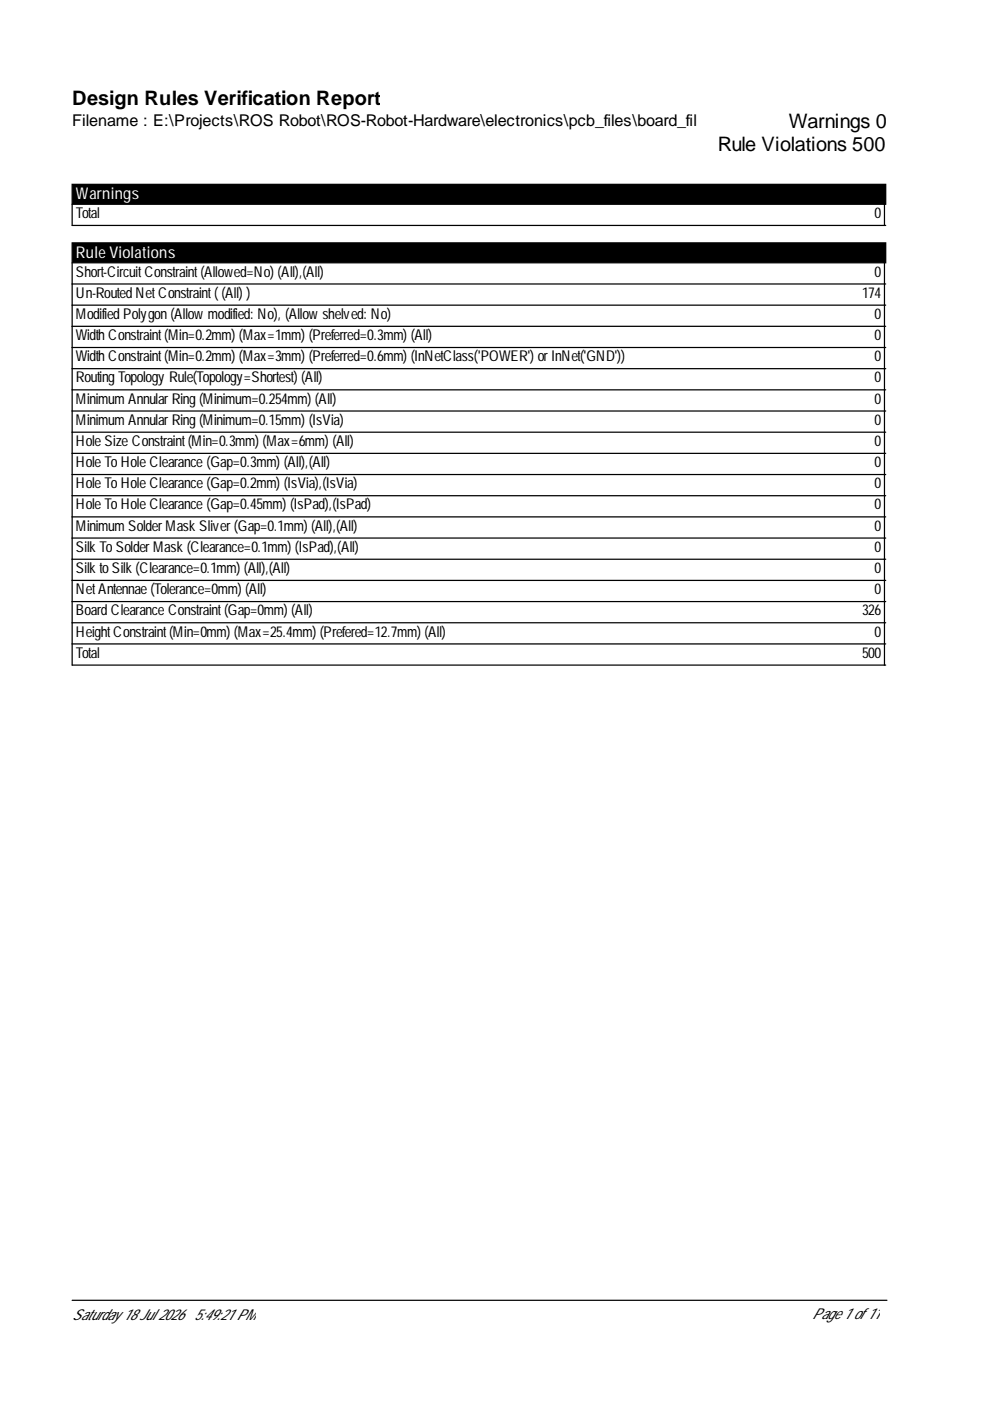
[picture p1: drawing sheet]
<svg xmlns="http://www.w3.org/2000/svg" width="210mm" height="297mm" viewBox="0 0 210 297" stroke-linecap="round" stroke-linejoin="round" font-family="sans-serif">
<defs><g id="words">
<g font-size="4.2">
<text x="15.3" y="22.3">Design Rules Verification Report</text>
<text x="167.2" y="27.1">Warnings 0</text>
<text x="152.2" y="32.1">Rule Violations 500</text>
</g>
<text font-size="3.4" x="15.3" y="26.6">Filename : E:\Projects\ROS Robot\ROS-Robot-Hardware\electronics\pcb_files\board_fil</text>
<g font-size="3.4" fill="#fff">
<text x="16.1" y="42.3">Warnings</text>
<text x="16.1" y="54.7">Rule Violations</text>
</g>
<g font-size="3.2">
<text x="16.1" y="46.2">Total</text>
<text x="185.4" y="46.2">0</text>
<text x="16.1" y="58.6">Short-CircuitConstraint(Allowed=No) (All),(All)</text>
<text x="185.4" y="58.6">0</text>
<text x="16.1" y="63.1">Un-Routed NetConstraint( (All) )</text>
<text x="182.8" y="63.1">174</text>
<text x="16.1" y="67.6">Modified Polygon (Allow modified: No), (Allow shelved: No)</text>
<text x="185.4" y="67.6">0</text>
<text x="16.1" y="72.1">Width Constraint(Min=0.2mm) (Max=1mm) (Preferred=0.3mm) (All)</text>
<text x="16.1" y="76.6">Width Constraint(Min=0.2mm) (Max=3mm) (Preferred=0.6mm) (InNetClass('POWER') or InNet('GND'))</text>
<text x="185.4" y="72.1">0</text>
<text x="185.4" y="76.6">0</text>
<text x="16.1" y="81.1">Routing Topology Rule(Topology=Shortest) (All)</text>
<text x="185.4" y="81.1">0</text>
<text x="16.1" y="85.6">Minimum Annular Ring (Minimum=0.254mm) (All)</text>
<text x="185.4" y="85.6">0</text>
<text x="16.1" y="90.1">Minimum Annular Ring (Minimum=0.15mm) (IsVia)</text>
<text x="16.1" y="94.6">Hole Size Constraint(Min=0.3mm) (Max=6mm) (All)</text>
<text x="185.4" y="90.1">0</text>
<text x="185.4" y="94.6">0</text>
<text x="16.1" y="99">Hole To Hole Clearance (Gap=0.3mm) (All),(All)</text>
<text x="185.4" y="99">0</text>
<text x="16.1" y="103.5">Hole To Hole Clearance (Gap=0.2mm) (IsVia),(IsVia)</text>
<text x="185.4" y="103.5">0</text>
<text x="16.1" y="108">Hole To Hole Clearance (Gap=0.45mm) (IsPad),(IsPad)</text>
<text x="16.1" y="112.5">Minimum Solder Mask Sliver (Gap=0.1mm) (All),(All)</text>
<text x="185.4" y="108">0</text>
<text x="185.4" y="112.5">0</text>
<text x="16.1" y="117">Silk To Solder Mask (Clearance=0.1mm) (IsPad),(All)</text>
<text x="185.4" y="117">0</text>
<text x="16.1" y="121.5">Silk to Silk (Clearance=0.1mm) (All),(All)</text>
<text x="16.1" y="126">NetAntennae (Tolerance=0mm) (All)</text>
<text x="185.4" y="121.5">0</text>
<text x="185.4" y="126">0</text>
<text x="16.1" y="130.5">Board Clearance Constraint(Gap=0mm) (All)</text>
<text x="182.8" y="130.5">326</text>
<text x="16.1" y="135">HeightConstraint(Min=0mm) (Max=25.4mm) (Prefered=12.7mm) (All)</text>
<text x="185.4" y="135">0</text>
<text x="16.1" y="139.4">Total</text>
<text x="182.8" y="139.4">500</text>
<text x="15.3" y="279.9">Saturday 18 Jul 2026</text>
<text x="41.2" y="279.9">5:49:21 PM</text>
<text x="172.2" y="279.6">Page 1 of 11</text>
</g>
</g></defs>
<path d="M15.3 39.1h172.5v4.2h-172.5zM15.3 51.5h172.5v4.2h-172.5z" fill="#000" stroke="#000" stroke-width=".26"/>
<g fill="none" stroke="#000" stroke-width=".26">
<path d="M15.3 43.3v4.5h172.5M15.3 55.7v85.3h172.5M187.5 43.3v4.5M187.5 55.7v85.3M15.3 60.2h172.5M15.3 64.7h172.5M15.3 69.2h172.5M15.3 73.7h172.5M15.3 78.2h172.5M15.3 82.7h172.5M15.3 87.1h172.5M15.3 91.6h172.5"/>
<path d="M15.3 96.1h172.5M15.3 100.6h172.5M15.3 105.1h172.5M15.3 109.6h172.5M15.3 114.1h172.5M15.3 118.6h172.5M15.3 123.1h172.5M15.3 127.5h172.5M15.3 132h172.5M15.3 136.5h172.5M15.3 275.7h172.8"/>
</g>
<use href="#words"/>
</svg>
